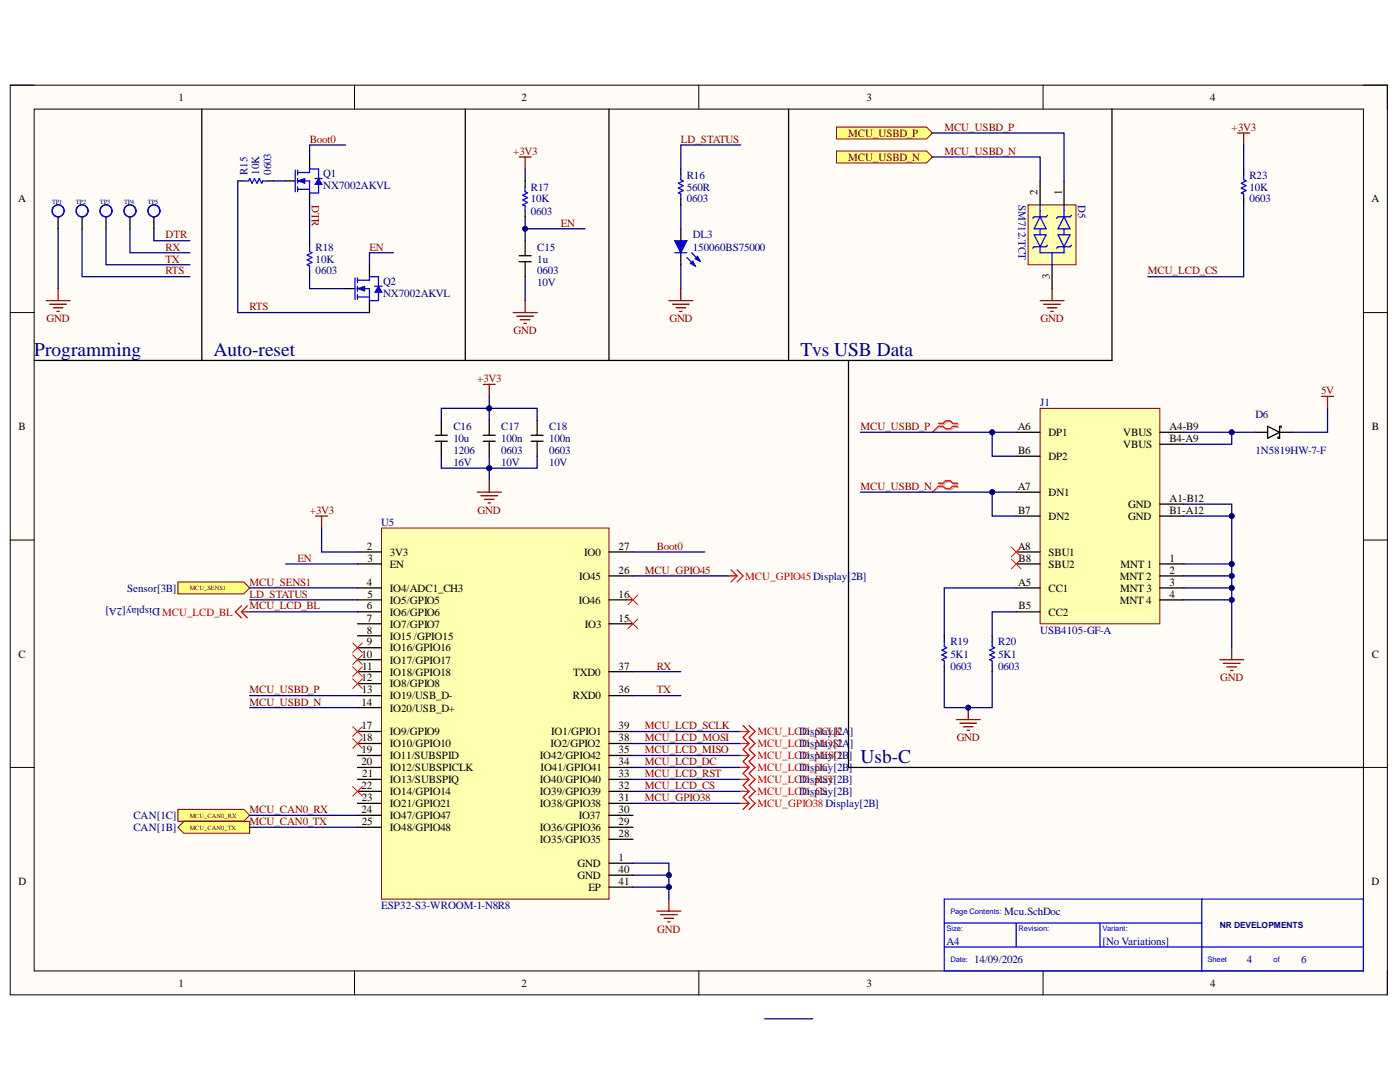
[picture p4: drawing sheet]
<svg xmlns="http://www.w3.org/2000/svg" width="279mm" height="216mm" viewBox="0 0 279 216" stroke-linecap="round" stroke-linejoin="round" font-family="sans-serif">
<defs><g id="words">
<g font-size="3.9" fill="#000080">
<text x="6.8" y="71.1">Programming</text>
<text x="42.6" y="71.1">Auto-reset</text>
<text x="159.7" y="71.1">Tvs USB Data</text>
<text x="171.7" y="152.3">Usb-C</text>
</g>
<g font-size="2.2">
<text x="35.6" y="20.1">1</text>
<text x="104.1" y="20.1">2</text>
<text x="172.9" y="20.1">3</text>
<text x="241.5" y="20.1">4</text>
<text x="3.6" y="40.4">A</text>
<text x="207.1" y="39" transform="rotate(-90 207.1 39)">2</text>
<text x="211.9" y="39" transform="rotate(-90 211.9 39)">1</text>
<text x="273.7" y="40.4">A</text>
<text x="209.5" y="55.6" transform="rotate(-90 209.5 55.6)">3</text>
<text x="3.7" y="85.8">B</text>
<text x="203.1" y="85.8">A6</text>
<text x="209.3" y="87">DP1</text>
<text x="224.2" y="87">VBUS</text>
<text x="224.2" y="89.4">VBUS</text>
<text x="233.4" y="85.8">A4-B9</text>
<text x="233.4" y="88.2">B4-A9</text>
<text x="273.8" y="85.8">B</text>
<text x="203.2" y="90.6">B6</text>
<text x="209.3" y="91.8">DP2</text>
<text x="203.1" y="97.8">A7</text>
<text x="209.3" y="99">DN1</text>
<text x="225.2" y="101.3">GND</text>
<text x="233.4" y="100.1">A1-B12</text>
<text x="203.2" y="102.5">B7</text>
<text x="209.3" y="103.7">DN2</text>
<text x="225.2" y="103.7">GND</text>
<text x="233.4" y="102.5">B1-A12</text>
<text x="73.2" y="109.7">2</text>
<text x="73.3" y="112.1">3</text>
<text x="77.8" y="110.9">3V3</text>
<text x="77.8" y="113.3">EN</text>
<text x="116.6" y="110.9">IO0</text>
<text x="123.5" y="109.7">27</text>
<text x="203.1" y="109.7">A8</text>
<text x="203.3" y="112.1">B8</text>
<text x="209.3" y="110.9">SBU1</text>
<text x="209.3" y="113.3">SBU2</text>
<text x="223.7" y="113.3">MNT 1</text>
<text x="233.4" y="112.1">1</text>
<text x="73.2" y="116.9">4</text>
<text x="73.3" y="119.2">5</text>
<text x="77.8" y="118.1">IO4/ADC1_CH3</text>
<text x="115.6" y="115.7">IO45</text>
<text x="123.5" y="119.2">16</text>
<text x="123.5" y="114.5">26</text>
<text x="203.2" y="116.9">A5</text>
<text x="209.3" y="118.1">CC1</text>
<text x="223.5" y="115.7">MNT 2</text>
<text x="223.6" y="118.1">MNT 3</text>
<text x="233.4" y="114.5">2</text>
<text x="233.4" y="116.9">3</text>
<text x="233.4" y="119.2">4</text>
<text x="73.2" y="121.6">6</text>
<text x="73.2" y="124.1">7</text>
<text x="77.8" y="120.4">IO5/GPIO5</text>
<text x="77.8" y="122.9">IO6/GPIO6</text>
<text x="77.8" y="125.2">IO7/GPIO7</text>
<text x="115.5" y="120.4">IO46</text>
<text x="116.7" y="125.2">IO3</text>
<text x="123.5" y="124.1">15</text>
<text x="203.3" y="121.6">B5</text>
<text x="209.3" y="122.9">CC2</text>
<text x="223.5" y="120.4">MNT 4</text>
<text x="3.7" y="131.2">C</text>
<text x="72.1" y="131.2">10</text>
<text x="73.2" y="126.4">8</text>
<text x="73.2" y="128.8">9</text>
<text x="77.8" y="127.6">IO15 /GPIO15</text>
<text x="77.8" y="130">IO16/GPIO16</text>
<text x="273.8" y="131.2">C</text>
<text x="72.1" y="136">12</text>
<text x="72.3" y="133.6">11</text>
<text x="77.8" y="132.4">IO17/GPIO17</text>
<text x="77.8" y="134.8">IO18/GPIO18</text>
<text x="77.8" y="137.2">IO8/GPIO8</text>
<text x="114.4" y="134.8">TXD0</text>
<text x="123.5" y="133.6">37</text>
<text x="72.1" y="140.8">14</text>
<text x="72.2" y="138.3">13</text>
<text x="77.8" y="139.5">IO19/USB_D-</text>
<text x="77.8" y="142">IO20/USB_D+</text>
<text x="114.3" y="139.5">RXD0</text>
<text x="123.5" y="138.3">36</text>
<text x="72.1" y="145.5">17</text>
<text x="72.2" y="147.9">18</text>
<text x="77.8" y="146.7">IO9/GPIO9</text>
<text x="77.8" y="149.1">IO10/GPIO10</text>
<text x="109.8" y="149.1">IO2/GPIO2</text>
<text x="110" y="146.7">IO1/GPIO1</text>
<text x="123.5" y="147.9">38</text>
<text x="123.5" y="145.5">39</text>
<text x="72.1" y="150.3">19</text>
<text x="72.1" y="152.7">20</text>
<text x="72.3" y="155.1">21</text>
<text x="77.8" y="151.5">IO11/SUBSPID</text>
<text x="77.8" y="153.9">IO12/SUBSPICLK</text>
<text x="107.7" y="151.5">IO42/GPIO42</text>
<text x="107.9" y="153.9">IO41/GPIO41</text>
<text x="123.5" y="155.1">33</text>
<text x="123.5" y="152.7">34</text>
<text x="123.5" y="150.3">35</text>
<text x="72.1" y="157.4">22</text>
<text x="72.2" y="159.9">23</text>
<text x="77.8" y="156.3">IO13/SUBSPIQ</text>
<text x="77.8" y="158.7">IO14/GPIO14</text>
<text x="77.8" y="161.1">IO21/GPIO21</text>
<text x="107.7" y="161.1">IO38/GPIO38</text>
<text x="107.7" y="158.7">IO39/GPIO39</text>
<text x="107.7" y="156.3">IO40/GPIO40</text>
<text x="123.5" y="159.9">31</text>
<text x="123.5" y="157.4">32</text>
<text x="72.1" y="162.3">24</text>
<text x="72.2" y="164.6">25</text>
<text x="77.8" y="163.4">IO47/GPIO47</text>
<text x="77.8" y="165.8">IO48/GPIO48</text>
<text x="107.7" y="165.8">IO36/GPIO36</text>
<text x="115.5" y="163.4">IO37</text>
<text x="123.5" y="167">28</text>
<text x="123.5" y="164.6">29</text>
<text x="123.5" y="162.3">30</text>
<text x="107.7" y="168.3">IO35/GPIO35</text>
<text x="115.3" y="173">GND</text>
<text x="123.5" y="171.8">1</text>
<text x="3.7" y="176.6">D</text>
<text x="115.3" y="175.4">GND</text>
<text x="117.4" y="177.8">EP</text>
<text x="123.5" y="174.2">40</text>
<text x="123.5" y="176.6">41</text>
<text x="273.7" y="176.6">D</text>
<text x="35.6" y="196.9">1</text>
<text x="104.1" y="196.9">2</text>
<text x="172.9" y="196.9">3</text>
<text x="241.5" y="196.9">4</text>
</g>
<g font-size="2.2" fill="#800000">
<text x="61.8" y="28.5">Boot0</text>
<text x="135.9" y="28.5">LD_STATUS</text>
<text x="169.3" y="27.3">MCU_USBD_P</text>
<text x="188.5" y="26.1">MCU_USBD_P</text>
<text x="245.8" y="26.1">+3V3</text>
<text x="102.4" y="30.9">+3V3</text>
<text x="169.3" y="32.1">MCU_USBD_N</text>
<text x="188.5" y="30.9">MCU_USBD_N</text>
<text x="62.2" y="40.9" transform="rotate(90 62.2 40.9)">DTR</text>
<text x="33.1" y="47.6">DTR</text>
<text x="112" y="45.2">EN</text>
<text x="33.1" y="50">RX</text>
<text x="33.1" y="52.4">TX</text>
<text x="73.7" y="50">EN</text>
<text x="33.1" y="54.8">RTS</text>
<text x="229.1" y="54.8">MCU_LCD_CS</text>
<text x="9.3" y="64.3">GND</text>
<text x="49.8" y="62">RTS</text>
<text x="133.6" y="64.3">GND</text>
<text x="207.7" y="64.3">GND</text>
<text x="102.5" y="66.7">GND</text>
<text x="95.2" y="76.2">+3V3</text>
<text x="263.6" y="78.7">5V</text>
<text x="171.7" y="85.8">MCU_USBD_P</text>
<text x="171.7" y="97.8">MCU_USBD_N</text>
<text x="61.8" y="102.5">+3V3</text>
<text x="95.3" y="102.5">GND</text>
<text x="59.4" y="112.1">EN</text>
<text x="131.1" y="109.7">Boot0</text>
<text x="49.8" y="116.9">MCU_SENS1</text>
<text x="49.8" y="119.2">LD_STATUS</text>
<text x="128.7" y="114.5">MCU_GPIO45</text>
<text x="49.8" y="121.6">MCU_LCD_BL</text>
<text x="131.1" y="133.6">RX</text>
<text x="243.5" y="136">GND</text>
<text x="49.8" y="138.3">MCU_USBD_P</text>
<text x="49.8" y="140.8">MCU_USBD_N</text>
<text x="131.1" y="138.3">TX</text>
<text x="128.7" y="145.5">MCU_LCD_SCLK</text>
<text x="128.7" y="147.9">MCU_LCD_MOSI</text>
<text x="190.9" y="147.9">GND</text>
<text x="128.7" y="150.3">MCU_LCD_MISO</text>
<text x="128.7" y="152.7">MCU_LCD_DC</text>
<text x="128.7" y="155.1">MCU_LCD_RST</text>
<text x="128.7" y="157.4">MCU_LCD_CS</text>
<text x="128.7" y="159.9">MCU_GPIO38</text>
<text x="49.8" y="164.6">MCU_CAN0_TX</text>
<text x="49.8" y="162.3">MCU_CAN0_RX</text>
<text x="131.1" y="186.2">GND</text>
</g>
<g font-size="2.2" fill="#000080">
<text x="49.4" y="34.9" transform="rotate(-90 49.4 34.9)">R15</text>
<text x="51.7" y="34.9" transform="rotate(-90 51.7 34.9)">10K</text>
<text x="54.1" y="34.9" transform="rotate(-90 54.1 34.9)">0603</text>
<text x="64.5" y="35.4">Q1</text>
<text x="137.1" y="35.7">R16</text>
<text x="249.4" y="35.7">R23</text>
<text x="64.5" y="37.8">NX7002AKVL</text>
<text x="105.9" y="40.4">10K</text>
<text x="105.9" y="38">R17</text>
<text x="137.1" y="38">560R</text>
<text x="137.1" y="40.4">0603</text>
<text x="203.3" y="40.9" transform="rotate(90 203.3 40.9)">SM712.TCT</text>
<text x="215.2" y="40.9" transform="rotate(90 215.2 40.9)">D5</text>
<text x="249.4" y="38">10K</text>
<text x="249.4" y="40.4">0603</text>
<text x="105.9" y="42.9">0603</text>
<text x="138.2" y="47.6">DL3</text>
<text x="63" y="52.4">10K</text>
<text x="63" y="50">R18</text>
<text x="107.2" y="52.4">1u</text>
<text x="107.2" y="50">C15</text>
<text x="138.2" y="50">150060BS75000</text>
<text x="63" y="54.8">0603</text>
<text x="76.4" y="59.3">NX7002AKVL</text>
<text x="76.4" y="56.9">Q2</text>
<text x="107.2" y="54.8">0603</text>
<text x="107.2" y="57.1">10V</text>
<text x="207.6" y="81">J1</text>
<text x="250.5" y="83.4">D6</text>
<text x="90.5" y="88.2">10u</text>
<text x="90.5" y="85.8">C16</text>
<text x="100" y="88.2">100n</text>
<text x="100" y="85.8">C17</text>
<text x="109.6" y="88.2">100n</text>
<text x="109.6" y="85.8">C18</text>
<text x="90.5" y="90.6">1206</text>
<text x="90.5" y="93">16V</text>
<text x="100" y="90.6">0603</text>
<text x="100" y="93">10V</text>
<text x="109.6" y="90.6">0603</text>
<text x="109.6" y="93">10V</text>
<text x="250.5" y="90.6">1N5819HW-7-F</text>
<text x="76.1" y="105">U5</text>
<text x="25.4" y="118.1">Sensor[3B]</text>
<text x="169.9" y="115.7">2B]</text>
<text x="32" y="121.4" transform="rotate(-180 32 121.4)">Display[2A]</text>
<text x="189.7" y="131.2">5K1</text>
<text x="189.7" y="128.8">R19</text>
<text x="199.2" y="131.2">5K1</text>
<text x="199.2" y="128.8">R20</text>
<text x="207.6" y="126.4">USB4105-GF-A</text>
<text x="189.7" y="133.6">0603</text>
<text x="199.2" y="133.6">0603</text>
<text x="169.6" y="149.1">]</text>
<text x="169.6" y="146.7">]</text>
<text x="169.4" y="151.5">]</text>
<text x="26.6" y="163.4">CAN[1C]</text>
<text x="26.6" y="165.8">CAN[1B]</text>
<text x="76.1" y="181.4">ESP32-S3-WROOM-1-N8R8</text>
<text x="200.4" y="182.5">Mcu.SchDoc</text>
<text x="188.9" y="188.5">A4</text>
<text x="220" y="188.5">[No Variations]</text>
<text x="194.4" y="192.1">14/09/2026</text>
<text x="248.8" y="192.1">4</text>
<text x="259.7" y="192.1">6</text>
</g>
<g font-size="2.2" fill="#f00">
<text x="148.7" y="115.7">MCU_GPIO45 Display[</text>
<text x="32.4" y="122.9">MCU_LCD_BL</text>
<text x="151.2" y="149.1">MCU_LCDisplay[2</text>
<text x="151.2" y="146.7">MCU_LCDisplay[2</text>
<text x="160" y="149.1">D_MOSIA</text>
<text x="160" y="146.7">D_SCLKA</text>
<text x="151.2" y="153.9">MCU_LCDisplay[2B]</text>
<text x="151.2" y="151.5">MCU_LCDisplay[2B</text>
<text x="160" y="153.9">D_DC</text>
<text x="160" y="151.5">D_MISO</text>
<text x="151.2" y="161.1">MCU_GPIO38 Display[2B]</text>
<text x="151.2" y="158.7">MCU_LCDisplay[2B]</text>
<text x="151.2" y="156.3">MCU_LCDisplaT</text>
<text x="160" y="158.7">D_CS</text>
<text x="160" y="156.3">D_RSy[2B]</text>
</g>
<text font-size="1.7" fill="#000080" x="243.4" y="185.1">NR DEVELOPMENTS</text>
<g font-size="1.5" fill="#00f">
<text x="188.9" y="185.8">Size:</text>
<text x="189.7" y="182.5">Page Contents:</text>
<text x="203.3" y="185.8">Revision:</text>
<text x="220" y="185.8">Variant:</text>
<text x="189.7" y="191.9">Date:</text>
<text x="241" y="191.9">Sheet</text>
<text x="254.2" y="191.9">of</text>
</g>
<g font-size="1.3" fill="#000080">
<text x="10.4" y="40.7">TP1</text>
<text x="15.1" y="40.7">TP2</text>
<text x="20" y="40.7">TP3</text>
<text x="24.8" y="40.7">TP4</text>
<text x="29.5" y="40.7">TP5</text>
</g>
<g font-size="1.3" fill="#800000">
<text x="37.9" y="117.8">MCU_SENS1</text>
<text x="37.9" y="163.2">MCU_CAN0_RX</text>
<text x="37.9" y="165.6">MCU_CAN0_TX</text>
</g>
</g></defs>
<path d="M2 17h274.9v181.5h-274.9z" fill-rule="evenodd" fill="#fffcf8"/>
<path d="M2 17h274.9v181.5h-274.9z" fill="none" stroke="#000" stroke-width=".2"/>
<path d="M6.8 21.8h265.3v171.9h-265.3z" fill-rule="evenodd" fill="#fffcf8"/>
<g fill="none" stroke="#000" stroke-width=".2">
<path d="M2 17h4.8M70.7 17v4.8M139.5 17v4.8M208.2 17v4.8M272.1 17h4.8v4.8M6.8 21.8h265.3v171.9h-265.3zM2 62.4h4.8M272.1 62.4h4.8M2 107.8h4.8M272.1 107.8h4.8M2 153.1h4.8M272.1 153.1h4.8"/>
<path d="M70.8 193.7v4.8M139.5 193.7v4.8M208.2 193.7v4.8M276.9 193.7v4.8"/>
</g>
<path d="M188.5 179.4h83.6v14.3h-83.6zM239.8 179.4v14.3M188.5 189h83.6M188.5 184.2h51.3M202.8 184.2v4.8M219.5 184.2v4.8" fill="none" stroke="#00f" stroke-width=".25"/>
<path d="M76.1 105.4h45.4v74h-45.4z" fill-rule="evenodd" fill="#ffffb0"/>
<path d="M76.1 105.4h45.4v74h-45.4z" fill="none" stroke="#800000" stroke-width=".2"/>
<g fill="none" stroke="#000" stroke-width=".25">
<path d="M57 36.1h1.8M61.8 31.3v2.4M61.8 38.5v2.4M71.3 110.1h4.8M71.3 112.5h4.8M71.3 117.3h4.8M71.3 119.7h4.8M121.5 110.1h4.8M121.5 119.7h4.8M121.5 114.9h4.8M71.3 122.1h4.8M71.3 124.5h4.8"/>
<path d="M71.3 126.9h4.8M71.3 129.2h4.8M71.3 131.6h4.8M71.3 134h4.8M71.3 136.4h4.8M71.3 138.8h4.8M121.5 124.5h4.8M121.5 134h4.8M121.5 138.8h4.8M71.3 141.2h4.8M71.3 146h4.8M71.3 148.4h4.8"/>
<path d="M71.3 150.7h4.8M71.3 153.1h4.8M71.3 155.5h4.8M71.3 157.9h4.8M121.5 146h4.8M121.5 148.4h4.8M121.5 150.7h4.8M121.5 153.1h4.8M121.5 155.5h4.8M121.5 157.9h4.8M71.3 160.3h4.8M71.3 162.7h4.8"/>
<path d="M71.3 165.1h4.8M121.5 172.2h4.8M121.5 160.3h4.8M121.5 162.7h4.8M121.5 165.1h4.8M121.5 167.5h4.8M121.5 174.6h4.8M121.5 177h4.8"/>
</g>
<path d="M58.9 33.9v4.3M59.4 34.4h2.4v-.7h1.8v1.9M59.4 36.1h2.4v2.4h1.8v-1.7M59.4 37.8h2.4M59.4 33.9v1M59.4 35.6v1M59.4 37.3v.9" fill="none" stroke="#00f" stroke-width=".25"/>
<path d="M63.6 35.6l.7 1.2h-1.4z" fill="#00f"/>
<path d="M63.6 35.6l.7 1.2h-1.4z" fill="none" stroke="#00f" stroke-width=".2"/>
<path d="M62.9 35.6h1.4" fill="none" stroke="#00f" stroke-width=".25"/>
<path d="M59.4 36.1l1.4-.5v1z" fill="#00f"/>
<path d="M59.4 36.1l1.4-.5v1z" fill="none" stroke="#00f" stroke-width=".2"/>
<path d="M69 57.6h1.7M73.7 52.8v2.4M73.7 60v2.4" fill="none" stroke="#000" stroke-width=".25"/>
<path d="M70.9 55.4v4.3M71.3 55.9h2.4v-.7h1.8v1.9M71.3 57.6h2.4v2.4h1.8v-1.7M71.3 59.3h2.4M71.3 55.4v1M71.3 57.1v1M71.3 58.8v.9" fill="none" stroke="#00f" stroke-width=".25"/>
<path d="M75.5 57.1l.7 1.2h-1.4z" fill="#00f"/>
<path d="M75.5 57.1l.7 1.2h-1.4z" fill="none" stroke="#00f" stroke-width=".2"/>
<path d="M74.8 57.1h1.4" fill="none" stroke="#00f" stroke-width=".25"/>
<path d="M71.3 57.6l1.5-.5v1z" fill="#00f"/>
<path d="M71.3 57.6l1.5-.5v1z" fill="none" stroke="#00f" stroke-width=".2"/>
<g fill="none" stroke="#000" stroke-width=".25">
<path d="M47.4 36.1h1.2M53.4 36.1h1.2M104.8 36.1v1.2M121.5 21.8v50.1h-114.7M61.8 48v1.2M61.8 54v1.2M103.6 52.2h2.4M103.6 51h2.4M104.8 42.1v1.2M104.8 48v3M104.8 52.2v3M135.9 45.7v2.3"/>
<path d="M135.9 50.4v2.4"/>
</g>
<path d="M48.6 36.1h1l.2-.5 .5 1 .5-1 .5 1 .4-1 .5 1 .3-.5h.9M104.8 37.3v.9l.5 .3-1 .5 1 .4-1 .5 1 .5-1 .5 .5 .2v1M61.8 49.2v1l.5 .2-1 .5 1 .5-1 .5 1 .4-1 .5 .5 .3v.9" fill="none" stroke="#00f" stroke-width=".25"/>
<path d="M104.8 60v2.4M102.4 62.4h4.8M103.1 63.1h3.4M103.9 63.8h1.9M104.6 64.5h.4" fill="none" stroke="#800000" stroke-width=".25"/>
<path d="M134.7 48h2.4l-1.2 2.4z" fill="#00f"/>
<path d="M134.7 48h2.4l-1.2 2.4zM137.1 51.4l1.6 1.7" fill="none" stroke="#00f" stroke-width=".25"/>
<path d="M137.8 52.6l.5-.5 .4 1z" fill="#00f"/>
<path d="M134.7 50.4h2.4M137.8 52.6l.5-.5 .4 1zM138 50.4l1.7 1.7" fill="none" stroke="#00f" stroke-width=".25"/>
<path d="M138.7 51.6l.5-.5 .5 1z" fill="#00f"/>
<path d="M135.9 34.9v1l.5 .2-1 .5 1 .5-1 .4 1 .5-1 .5 .5 .2v1M138.7 51.6l.5-.5 .5 1z" fill="none" stroke="#00f" stroke-width=".25"/>
<g fill="none" stroke="#800000" stroke-width=".25">
<path d="M103.6 31.3h2.4M104.8 31.3v2.4M133.5 60h4.8M135.9 57.6v2.4M96.4 76.7h2.4M97.6 76.7v2.4M134.2 60.7h3.3M134.9 61.4h1.9M135.6 62.1h.5M95.2 98.2h4.8M96 98.9h3.3M96.7 99.6h1.9"/>
<path d="M97.6 95.8v2.4M63 103h2.4M64.2 103v2.4M97.4 100.3h.5M133.5 179.4v2.4M131.1 181.8h4.8M131.8 182.5h3.4M132.5 183.2h1.9M133.3 183.9h.4"/>
</g>
<g fill="none" stroke="#000" stroke-width=".25">
<path d="M135.9 33.7v1.2M135.9 39.7v1.2M86.9 88h2.4M86.9 86.9h2.4M88.1 83.9v3M88.1 88v3M96.4 88h2.4M96.4 86.9h2.4M97.6 83.9v3M97.6 88v3M106 88h2.4M106 86.9h2.4"/>
<path d="M107.2 83.9v3M107.2 88v3"/>
</g>
<path d="M125.4 118.7l1.9 2M127.3 118.7l-1.9 2M125.4 123.5l1.9 1.9M127.3 123.5l-1.9 1.9" fill="none" stroke="#f00" stroke-width=".2"/>
<path d="M35.5 161.5h13.1l1.2 1.2-1.2 1.2h-13.1z" fill-rule="evenodd" fill="#ffff80"/>
<path d="M35.5 161.5h13.1l1.2 1.2-1.2 1.2h-13.1z" fill="none" stroke="#800000" stroke-width=".2"/>
<path d="M35.5 165.1l1.2-1.2h13.1v2.4h-13.1z" fill-rule="evenodd" fill="#ffff80"/>
<path d="M35.5 165.1l1.2-1.2h13.1v2.4h-13.1z" fill="none" stroke="#800000" stroke-width=".2"/>
<path d="M35.5 116.1h13.1l1.2 1.2-1.2 1.2h-13.1z" fill-rule="evenodd" fill="#ffff80"/>
<path d="M35.5 116.1h13.1l1.2 1.2-1.2 1.2h-13.1z" fill="none" stroke="#800000" stroke-width=".2"/>
<path d="M40.3 21.8v50.1M92.9 21.8v50.1M157.4 21.8v50.1h-35.9M30.7 43.3v2.4" fill="none" stroke="#000" stroke-width=".25"/>
<g fill="none" stroke="#f00" stroke-width=".2">
<path d="M70.4 128.3l1.9 1.9M70.4 130.7l1.9 1.9M70.4 133.1l1.9 1.9M70.4 135.5l1.9 1.9M72.3 128.3l-1.9 1.9M72.3 130.7l-1.9 1.9M72.3 133.1l-1.9 1.9M72.3 135.5l-1.9 1.9M70.4 147.4l1.9 1.9M70.4 157l1.9 1.9M70.4 145l1.9 1.9M72.3 147.4l-1.9 1.9"/>
<path d="M72.3 157l-1.9 1.9M72.3 145l-1.9 1.9"/>
</g>
<g fill="none" stroke="#00f" stroke-width=".25">
<circle cx="30.7" cy="42.1" r="1.19"/>
<circle cx="30.7" cy="42.1" r="1.2"/>
</g>
<path d="M9.2 60h4.8M11.6 57.6v2.4M9.9 60.7h3.4M10.6 61.4h2M11.4 62.1h.4" fill="none" stroke="#800000" stroke-width=".25"/>
<path d="M207.6 81.5h23.9v43h-23.9z" fill-rule="evenodd" fill="#ffffb0"/>
<path d="M207.6 81.5h23.9v43h-23.9z" fill="none" stroke="#800000" stroke-width=".2"/>
<g fill="none" stroke="#000" stroke-width=".25">
<path d="M202.8 86.3h4.8M202.8 98.2h4.8M202.8 91h4.8M231.5 86.3h4.8M231.5 88.6h4.8M202.8 112.5h4.8M202.8 117.3h4.8M202.8 110.1h4.8M202.8 103h4.8M231.5 112.5h4.8M231.5 114.9h4.8M231.5 117.3h4.8"/>
<path d="M231.5 119.7h4.8M231.5 100.6h4.8M231.5 103h4.8M188.5 126.9v1.2M188.5 132.8v1.2M198 126.9v1.2M198 132.8v1.2M202.8 122.1h4.8"/>
</g>
<path d="M188.5 128.1v.9l.4 .2-.9 .5 .9 .5-.9 .5 .9 .5-.9 .4 .5 .3v.9M198 128.1v.9l.5 .2-1 .5 1 .5-1 .5 1 .5-1 .4 .5 .3v.9" fill="none" stroke="#00f" stroke-width=".25"/>
<path d="M190.8 143.6h4.8M191.6 144.3h3.3M192.3 145h1.9M193 145.7h.5M193.2 141.2v2.4" fill="none" stroke="#800000" stroke-width=".25"/>
<circle cx="193.2" cy="141.2" r=".48" fill="#000080"/>
<circle cx="193.2" cy="141.2" r=".48" fill="none" stroke="#000080" stroke-width=".2"/>
<path d="M207.6 60h4.8M210 57.6v2.4M208.3 60.7h3.3M209 61.4h1.9M209.7 62.1h.5M263.7 79.1h2.4M264.9 79.1v2.4M243.4 131.6h4.8M244.1 132.4h3.4M244.9 133.1h1.9M245.6 133.8h.4M245.8 129.2v2.4" fill="none" stroke="#800000" stroke-width=".25"/>
<path d="M187.5 84.7h1l.4-.5h1l.5 .5h.9M187.5 85.3h1l.4 .5h1l.5-.5h.9M187.5 96.7h1l.4-.5h1l.5 .5h.9M187.5 97.2h1l.4 .5h1l.5-.5h.9" fill="none" stroke="#d0a19e" stroke-width=".25"/>
<path d="M187.5 85.3l-1.4 1M187.5 97.2l-1.4 1" fill="none" stroke="#d0a19e" stroke-width=".2"/>
<path d="M187.3 84.5h.9l.5-.5h.9l.5 .5h1M187.3 85.1h.9l.5 .4h.9l.5-.4h1M187.3 96.4h.9l.5-.5h.9l.5 .5h1M187.3 97h.9l.5 .5h.9l.5-.5h1" fill="none" stroke="#f00" stroke-width=".25"/>
<path d="M187.3 85.1l-1.2 1.2M187.3 97l-1.2 1.2M201.8 109.2l1.9 1.9M201.8 111.6l1.9 1.9M203.7 109.2l-1.9 1.9M203.7 111.6l-1.9 1.9" fill="none" stroke="#f00" stroke-width=".2"/>
<path d="M11.6 43.3v2.4M16.4 43.3v2.4M21.2 43.3v2.4M25.9 43.3v2.4" fill="none" stroke="#000" stroke-width=".25"/>
<g fill="none" stroke="#00f" stroke-width=".25">
<circle cx="11.6" cy="42.1" r="1.2"/>
<circle cx="16.4" cy="42.1" r="1.2"/>
<circle cx="21.2" cy="42.1" r="1.2"/>
<circle cx="25.9" cy="42.1" r="1.2"/>
</g>
<path d="M205.2 40.9h9.5v11.9h-9.5z" fill-rule="evenodd" fill="#ffffb0"/>
<path d="M205.2 40.9h9.5v11.9h-9.5z" fill="none" stroke="#800000" stroke-width=".2"/>
<path d="M207.6 36.1v4.8M212.4 36.1v4.8M210 52.8v4.8" fill="none" stroke="#000" stroke-width=".25"/>
<g fill="none" stroke="#00f" stroke-width=".25">
<path d="M206.4 46.8h2.4l-1.2 2.4zM207.6 43.3l1.2 2.4h-2.4zM207.6 49.2v1.2h4.8v-1.2M207.6 40.9v2.4M207.6 45.7v1.1M209.1 43l-.3 .3h-2.4l-.3 .3M209.1 48.9l-.3 .3h-2.4l-.3 .3M210 50.4v2.4M211.2 46.8h2.3l-1.1 2.4zM212.4 43.3l1.1 2.4h-2.3zM212.4 40.9v2.4M212.4 45.7v1.1"/>
<path d="M213.8 43l-.3 .3h-2.3l-.3 .3M213.8 48.9l-.3 .3h-2.3l-.3 .3"/>
</g>
<path d="M166.9 30.1h18l1.2 1.2-1.2 1.2h-18z" fill-rule="evenodd" fill="#ffff80"/>
<path d="M166.9 30.1h18l1.2 1.2-1.2 1.2h-18z" fill="none" stroke="#800000" stroke-width=".2"/>
<path d="M166.9 25.4h18l1.2 1.1-1.2 1.2h-18z" fill-rule="evenodd" fill="#ffff80"/>
<path d="M166.9 25.4h18l1.2 1.1-1.2 1.2h-18z" fill="none" stroke="#800000" stroke-width=".2"/>
<path d="M221.9 21.8v50.1h-64.5M169.3 71.9v81.2h102.8" fill="none" stroke="#000" stroke-width=".25"/>
<path d="M47.4 36.1v26.3h26.3M54.6 36.1h2.4M69 28.9h-7.2v2.4M104.8 33.7v2.4M61.8 55.2v2.4h7.2M61.8 40.9v7.1M78.5 50.4h-4.8v2.4M104.8 45.7h12" fill="none" stroke="#000080" stroke-width=".25"/>
<circle cx="104.8" cy="45.7" r=".48" fill="#000080"/>
<circle cx="104.8" cy="45.7" r=".48" fill="none" stroke="#000080" stroke-width=".2"/>
<path d="M104.8 43.3v4.7M104.8 55.2v4.8" fill="none" stroke="#000080" stroke-width=".25"/>
<circle cx="104.8" cy="45.7" r=".48" fill="#000080"/>
<circle cx="104.8" cy="45.7" r=".48" fill="none" stroke="#000080" stroke-width=".2"/>
<path d="M147.8 28.9h-11.9v4.8M135.9 40.9v4.8M135.9 52.8v4.8M88.1 83.9v-2.4h19.1v2.4" fill="none" stroke="#000080" stroke-width=".25"/>
<circle cx="97.6" cy="81.5" r=".48" fill="#000080"/>
<circle cx="97.6" cy="81.5" r=".48" fill="none" stroke="#000080" stroke-width=".2"/>
<path d="M97.6 81.5v2.4" fill="none" stroke="#000080" stroke-width=".25"/>
<circle cx="97.6" cy="81.5" r=".48" fill="#000080"/>
<circle cx="97.6" cy="81.5" r=".48" fill="none" stroke="#000080" stroke-width=".2"/>
<path d="M88.1 91v2.4h9.5v-2.4" fill="none" stroke="#000080" stroke-width=".25"/>
<circle cx="97.6" cy="93.4" r=".48" fill="#000080"/>
<circle cx="97.6" cy="93.4" r=".48" fill="none" stroke="#000080" stroke-width=".2"/>
<path d="M107.2 91v2.4h-9.6" fill="none" stroke="#000080" stroke-width=".25"/>
<circle cx="97.6" cy="93.4" r=".48" fill="#000080"/>
<circle cx="97.6" cy="93.4" r=".48" fill="none" stroke="#000080" stroke-width=".2"/>
<path d="M97.6 79.1v2.4" fill="none" stroke="#000080" stroke-width=".25"/>
<circle cx="97.6" cy="81.5" r=".48" fill="#000080"/>
<circle cx="97.6" cy="81.5" r=".48" fill="none" stroke="#000080" stroke-width=".2"/>
<path d="M97.6 93.4v2.4" fill="none" stroke="#000080" stroke-width=".25"/>
<circle cx="97.6" cy="93.4" r=".48" fill="#000080"/>
<circle cx="97.6" cy="93.4" r=".48" fill="none" stroke="#000080" stroke-width=".2"/>
<path d="M126.3 174.6h7.2" fill="none" stroke="#000080" stroke-width=".25"/>
<circle cx="133.5" cy="174.6" r=".48" fill="#000080"/>
<circle cx="133.5" cy="174.6" r=".48" fill="none" stroke="#000080" stroke-width=".2"/>
<path d="M133.5 177v2.4" fill="none" stroke="#000080" stroke-width=".25"/>
<circle cx="133.5" cy="177" r=".48" fill="#000080"/>
<circle cx="133.5" cy="177" r=".48" fill="none" stroke="#000080" stroke-width=".2"/>
<path d="M126.3 172.2h7.2v4.8h-7.2" fill="none" stroke="#000080" stroke-width=".25"/>
<circle cx="133.5" cy="174.6" r=".48" fill="#000080"/>
<circle cx="133.5" cy="174.6" r=".48" fill="none" stroke="#000080" stroke-width=".2"/>
<circle cx="133.5" cy="177" r=".48" fill="#000080"/>
<circle cx="133.5" cy="177" r=".48" fill="none" stroke="#000080" stroke-width=".2"/>
<g fill="none" stroke="#000080" stroke-width=".25">
<path d="M11.6 45.7v11.9M16.4 45.7v9.5h21.5M21.2 45.7v7.1h16.7M25.9 45.7v4.7h12M30.7 45.7v2.3h7.2M202.8 86.3h-4.8v4.7h4.8M49.8 117.3h21.5M57 112.5h14.3M64.2 105.4v4.7h7.1M126.3 110.1h14.4M126.3 134h9.6M126.3 138.8h9.6"/>
<path d="M126.3 150.7h21.5M49.8 165.1h21.5M49.8 162.7h21.5"/>
</g>
<circle cx="198" cy="86.3" r=".48" fill="#000080"/>
<circle cx="198" cy="86.3" r=".48" fill="none" stroke="#000080" stroke-width=".2"/>
<path d="M202.8 98.2h-4.8v4.8h4.8" fill="none" stroke="#000080" stroke-width=".25"/>
<circle cx="198" cy="98.2" r=".48" fill="#000080"/>
<circle cx="198" cy="98.2" r=".48" fill="none" stroke="#000080" stroke-width=".2"/>
<path d="M236.3 86.3h9.5v2.3h-9.5M202.8 117.3h-14.3v9.6M202.8 122.1h-4.8v4.8" fill="none" stroke="#000080" stroke-width=".25"/>
<circle cx="245.8" cy="86.3" r=".48" fill="#000080"/>
<circle cx="245.8" cy="86.3" r=".48" fill="none" stroke="#000080" stroke-width=".2"/>
<path d="M171.7 98.2h26.3" fill="none" stroke="#000080" stroke-width=".25"/>
<circle cx="198" cy="98.2" r=".48" fill="#000080"/>
<circle cx="198" cy="98.2" r=".48" fill="none" stroke="#000080" stroke-width=".2"/>
<path d="M236.3 100.6h9.5v28.6" fill="none" stroke="#000080" stroke-width=".25"/>
<circle cx="245.8" cy="103" r=".48" fill="#000080"/>
<circle cx="245.8" cy="103" r=".48" fill="none" stroke="#000080" stroke-width=".2"/>
<circle cx="245.8" cy="112.5" r=".48" fill="#000080"/>
<circle cx="245.8" cy="112.5" r=".48" fill="none" stroke="#000080" stroke-width=".2"/>
<circle cx="245.8" cy="114.9" r=".48" fill="#000080"/>
<circle cx="245.8" cy="114.9" r=".48" fill="none" stroke="#000080" stroke-width=".2"/>
<circle cx="245.8" cy="117.3" r=".48" fill="#000080"/>
<circle cx="245.8" cy="117.3" r=".48" fill="none" stroke="#000080" stroke-width=".2"/>
<circle cx="245.8" cy="119.7" r=".48" fill="#000080"/>
<circle cx="245.8" cy="119.7" r=".48" fill="none" stroke="#000080" stroke-width=".2"/>
<path d="M236.3 119.7h9.5" fill="none" stroke="#000080" stroke-width=".25"/>
<circle cx="245.8" cy="119.7" r=".48" fill="#000080"/>
<circle cx="245.8" cy="119.7" r=".48" fill="none" stroke="#000080" stroke-width=".2"/>
<path d="M236.3 117.3h9.5" fill="none" stroke="#000080" stroke-width=".25"/>
<circle cx="245.8" cy="117.3" r=".48" fill="#000080"/>
<circle cx="245.8" cy="117.3" r=".48" fill="none" stroke="#000080" stroke-width=".2"/>
<path d="M236.3 114.9h9.5" fill="none" stroke="#000080" stroke-width=".25"/>
<circle cx="245.8" cy="114.9" r=".48" fill="#000080"/>
<circle cx="245.8" cy="114.9" r=".48" fill="none" stroke="#000080" stroke-width=".2"/>
<path d="M236.3 112.5h9.5" fill="none" stroke="#000080" stroke-width=".25"/>
<circle cx="245.8" cy="112.5" r=".48" fill="#000080"/>
<circle cx="245.8" cy="112.5" r=".48" fill="none" stroke="#000080" stroke-width=".2"/>
<path d="M236.3 103h9.5" fill="none" stroke="#000080" stroke-width=".25"/>
<circle cx="245.8" cy="103" r=".48" fill="#000080"/>
<circle cx="245.8" cy="103" r=".48" fill="none" stroke="#000080" stroke-width=".2"/>
<path d="M171.7 86.3h26.3" fill="none" stroke="#000080" stroke-width=".25"/>
<circle cx="198" cy="86.3" r=".48" fill="#000080"/>
<circle cx="198" cy="86.3" r=".48" fill="none" stroke="#000080" stroke-width=".2"/>
<path d="M188.5 134v7.2h9.5v-7.2" fill="none" stroke="#000080" stroke-width=".25"/>
<circle cx="193.2" cy="141.2" r=".48" fill="#000080"/>
<circle cx="193.2" cy="141.2" r=".48" fill="none" stroke="#000080" stroke-width=".2"/>
<path d="M186.1 31.3h21.5v4.8M186.1 26.5h26.3v9.6M245.8 86.3h4.8M49.8 138.8h21.5M49.8 141.2h21.5" fill="none" stroke="#000080" stroke-width=".25"/>
<path d="M250.6 86.3h2.4M253 85.1l2.4 1.2-2.4 1.2zM255.4 86.3h2.4M255.7 85.4v-.3h-.3v2.4h-.3v-.3" fill="none" stroke="#000" stroke-width=".25"/>
<circle cx="245.8" cy="86.3" r=".48" fill="#000080"/>
<circle cx="245.8" cy="86.3" r=".48" fill="none" stroke="#000080" stroke-width=".2"/>
<g fill="none" stroke="#000080" stroke-width=".25">
<path d="M248.2 28.9v4.8M248.2 40.9v14.3h-19.1M264.9 81.5v4.8h-7.1M49.8 119.7h21.5M126.3 114.9h19.1M49.8 122.1h21.5M126.3 146h21.5M126.3 148.4h21.5M126.3 153.1h21.5M126.3 155.5h21.5M126.3 157.9h21.5M126.3 160.3h21.5"/>
<path d="M152.6 203.3h9.6"/>
</g>
<g fill="none" stroke="#f00" stroke-width=".25">
<path d="M145.4 114.9h1.7M145.9 113.7l1.2 1.2M147.1 114.9l-1.2 1.2M147.1 113.7l1.2 1.2-1.2 1.2M48.2 122.1l1.2 1.2M48.2 120.9l-1.2 1.2 1.2 1.2M48.2 122.1h1.6M49.4 120.9l-1.2 1.2M147.8 157.9h1.7M147.8 155.5h1.7M147.8 153.1h1.7M147.8 150.7h1.7"/>
<path d="M147.8 148.4h1.7M147.8 146h1.7M148.3 144.8l1.2 1.2M149.5 157.9l-1.2 1.2 1.2 1.2M149.5 144.8l1.2 1.2-1.2 1.2 1.2 1.2-1.2 1.2 1.2 1.1-1.2 1.2 1.2 1.2-1.2 1.2 1.2 1.2-1.2 1.2 1.2 1.2-1.2 1.2 1.2 1.2-1.2 1.2M149.5 155.5l-1.2 1.2 1.2 1.2M149.5 153.1l-1.2 1.2 1.2 1.2M149.5 150.7l-1.2 1.2 1.2 1.2M149.5 148.4l-1.2 1.2 1.2 1.1M149.5 146l-1.2 1.2 1.2 1.2M147.8 160.3h1.7M149.5 160.3l-1.2 1.2"/>
</g>
<path d="M248.2 33.7v1.2M248.2 39.7v1.2" fill="none" stroke="#000" stroke-width=".25"/>
<path d="M248.2 34.9v1l.5 .2-1 .5 1 .5-1 .4 1 .5-1 .5 .5 .2v1" fill="none" stroke="#00f" stroke-width=".25"/>
<path d="M247 26.5h2.4M248.2 26.5v2.4" fill="none" stroke="#800000" stroke-width=".25"/>
<use href="#words"/>
</svg>
